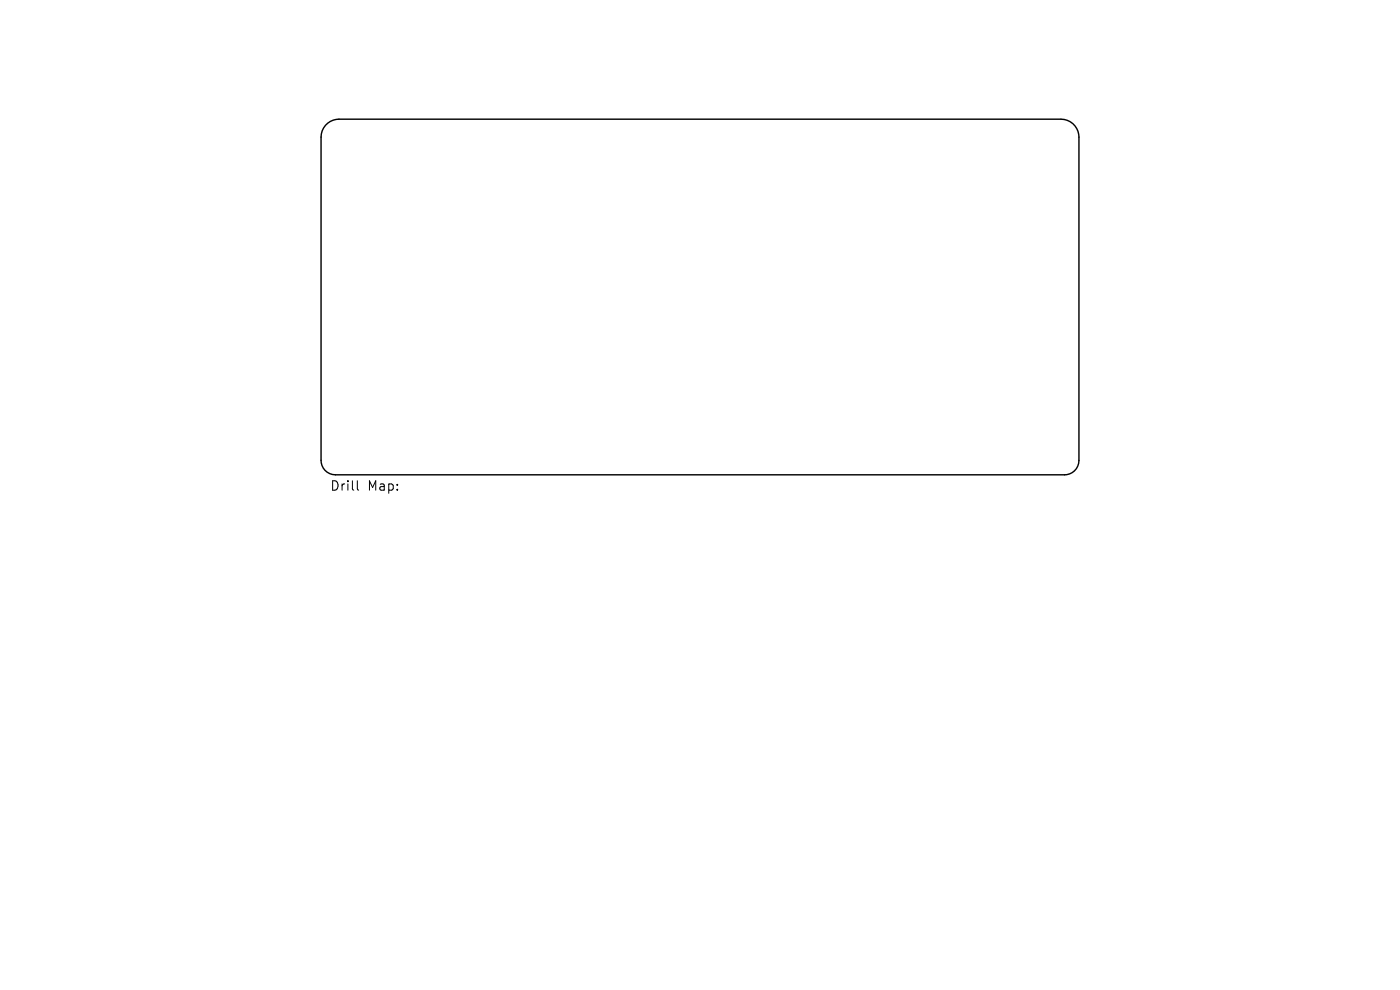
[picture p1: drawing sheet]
<svg xmlns="http://www.w3.org/2000/svg" width="297mm" height="210mm" viewBox="0 0 297 210" stroke-linecap="round" stroke-linejoin="round" font-family="sans-serif">
<defs><g id="words">
<g font-size="2.8">
<text x="70" y="104.4">Drill</text>
<text x="78" y="104.4">Map:</text>
</g>
</g></defs>
<path d="M69.1 26.6a3.8 3.8 0 0 1 2.8-1.3h153.2a3.8 3.8 0 0 1 3.8 3.8v68.6a3 3 0 0 1-3.1 3h-154.6a3 3 0 0 1-3.1-3v-68.6a3.8 3.8 0 0 1 1-2.5z" fill="none" stroke="#000" stroke-width=".3"/>
<path d="M75.8 102v1.7l.3 .3" fill="none" stroke="#000" stroke-width=".21"/>
<use href="#words"/>
</svg>
